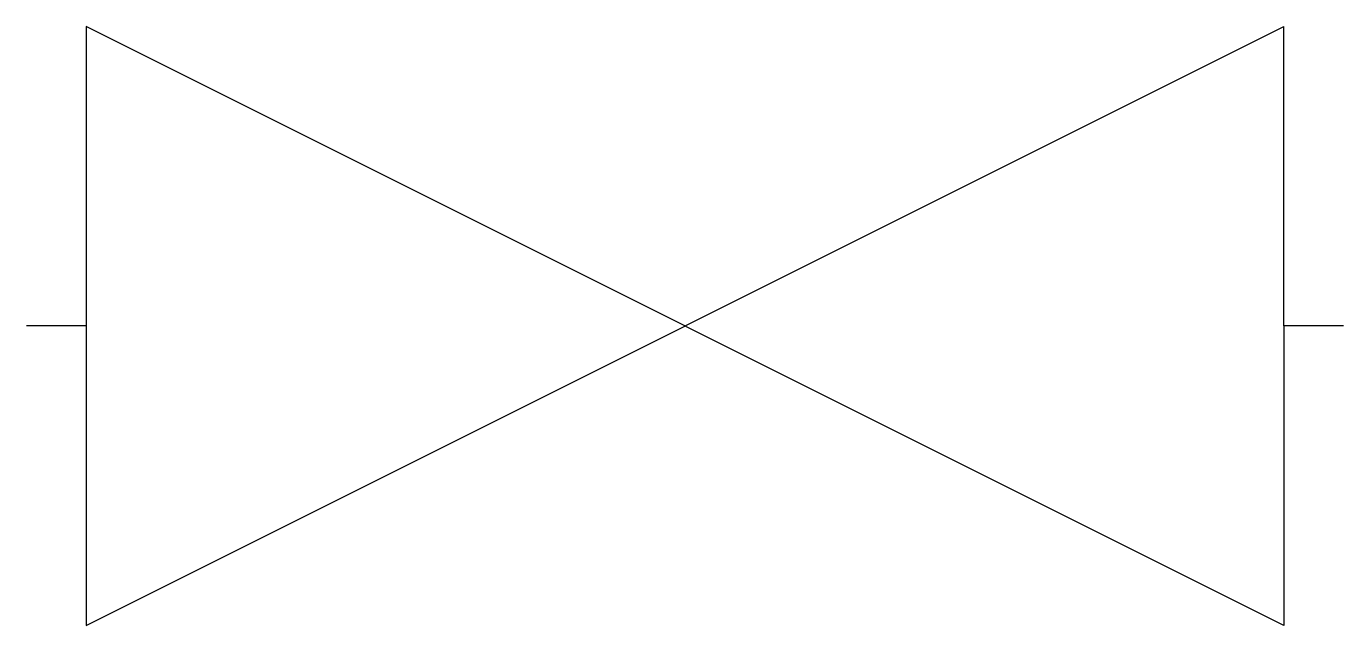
# Model space of a CAD drawing. Extents: x 67.3 to 89.3, y 36 to 46.
import ezdxf

# ---------------------------------------------------------------- set-up
doc = ezdxf.new("R2010")
doc.units = 0
doc.header["$MEASUREMENT"] = 0
doc.layers.add('KADER25', color=3, linetype='CONTINUOUS')

msp = doc.modelspace()

# ---------------------------------------------------------------- linework, layer by layer
at = {"layer": 'KADER25', "color": 0}
for p, q in [((68.293, 45.995), (68.293, 40.995)), ((68.293, 35.995), (88.293, 45.995)), ((88.293, 35.995), (68.293, 45.995)), ((88.293, 40.995), (88.293, 45.995)), ((68.293, 40.995), (67.293, 40.995)), ((68.293, 40.995), (68.293, 35.995)), ((89.293, 40.995), (88.293, 40.995)), ((88.293, 40.995), (88.293, 35.995))]:
    msp.add_line(p, q, dxfattribs=at)

doc.saveas('drawing.dxf')
